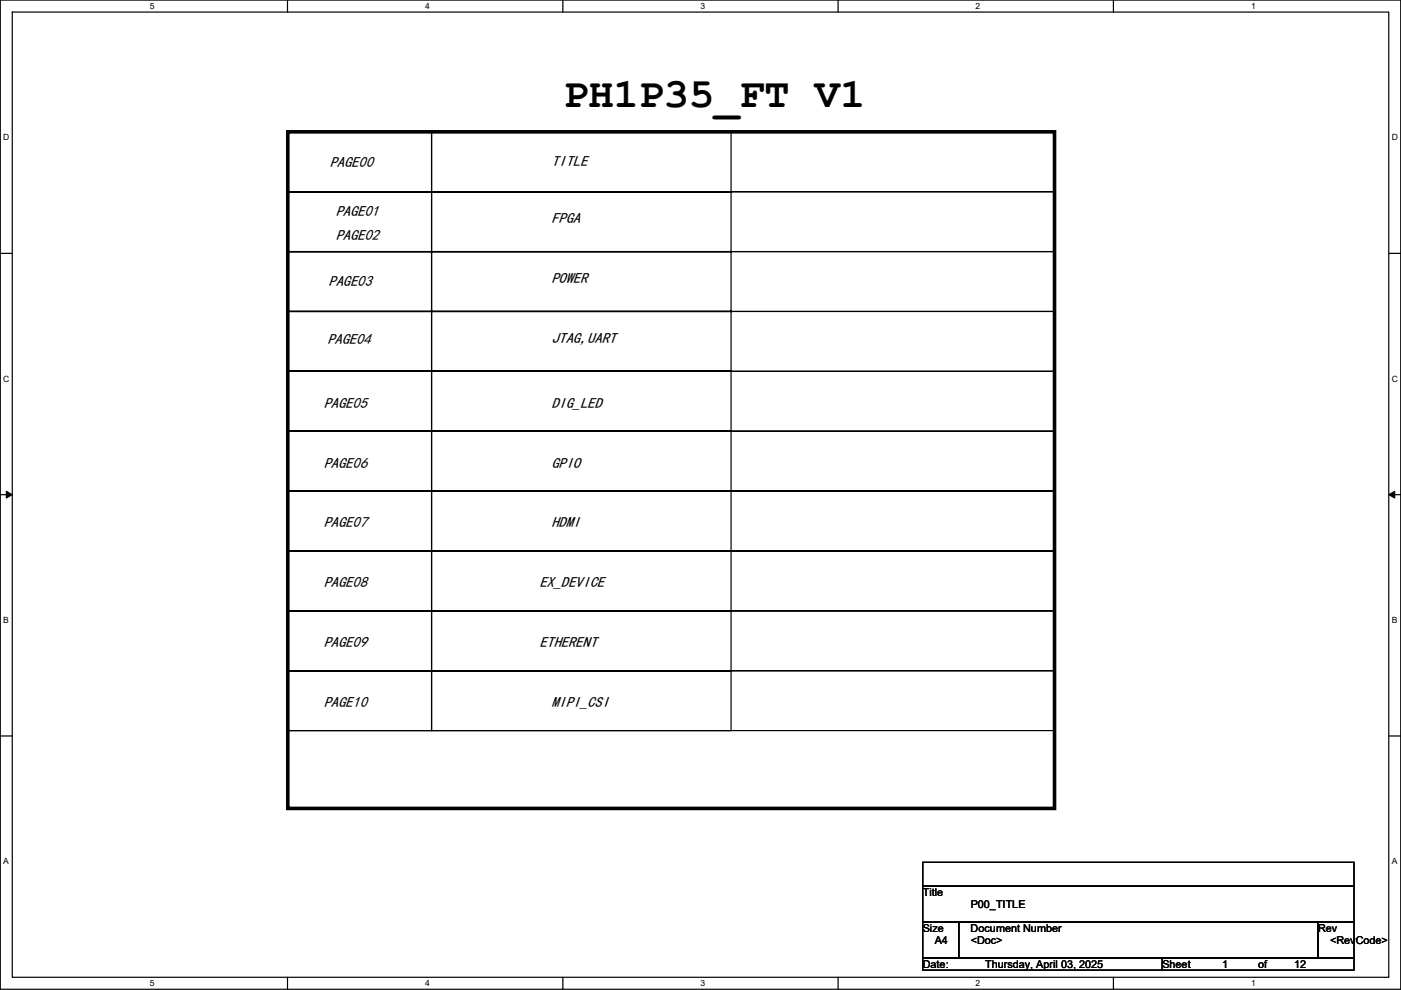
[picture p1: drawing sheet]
<svg xmlns="http://www.w3.org/2000/svg" width="297mm" height="210mm" viewBox="0 0 297 210" stroke-linecap="round" stroke-linejoin="round" font-family="sans-serif">
<defs><g id="words">
<text font-size="8.9" x="119.4" y="22.7">PH1P35_FT V1</text>
<g font-size="3.2">
<text x="69.9" y="35.4">PAGE00</text>
<text x="116.9" y="35.2">TI TLE</text>
<text x="71.2" y="45.8">PAGE01</text>
<text x="116.9" y="47.4">FPGA</text>
<text x="71.2" y="50.9">PAGE02</text>
<text x="69.7" y="60.6">PAGE03</text>
<text x="116.9" y="60.1">POWER</text>
<text x="69.4" y="73">PAGE04</text>
<text x="116.9" y="72.8">JTAG, UART</text>
<text x="68.6" y="86.5">PAGE05</text>
<text x="116.9" y="86.5">DI G_LED</text>
<text x="68.6" y="99.2">PAGE06</text>
<text x="116.9" y="99.2">GPI O</text>
<text x="68.6" y="111.9">PAGE07</text>
<text x="116.9" y="111.9">HDMI</text>
<text x="68.6" y="124.6">PAGE08</text>
<text x="114.4" y="124.6">EX_DEVI CE</text>
<text x="68.6" y="137.3">PAGE09</text>
<text x="114.4" y="137.3">ETHERENT</text>
<text x="68.6" y="150">PAGE1</text>
<text x="76.3" y="150">0</text>
<text x="116.9" y="150">MI PI _CSI</text>
</g>
<g font-size="2.3">
<text x="195.6" y="190">Title</text>
<text x="195.6" y="197.7">Size</text>
<text x="205.8" y="197.7">Document Number</text>
<text x="205.8" y="192.6">P00_TITLE</text>
<text x="279.5" y="197.7">Rev</text>
<text x="198.2" y="200.2">A4</text>
<text x="205.8" y="200.2">&lt;Doc&gt;</text>
<text x="282" y="200.2">&lt;RevCode&gt;</text>
<text x="195.6" y="205.3">Date:</text>
<text x="208.8" y="205.3">Thursday, April 03, 2025</text>
<text x="246.4" y="205.3">Sheet</text>
<text x="259.1" y="205.3">1</text>
<text x="266.8" y="205.3">of</text>
<text x="274.4" y="205.3">12</text>
</g>
<g font-size="1.8">
<text x="31.8" y="1.9">5</text>
<text x="90.1" y="1.9">4</text>
<text x="148.5" y="1.9">3</text>
<text x="206.9" y="1.9">2</text>
<text x="265.2" y="1.9">1</text>
<text x=".7" y="29.8">D</text>
<text x="295.1" y="29.8">D</text>
<text x=".7" y="81">C</text>
<text x="295.1" y="81">C</text>
<text x=".7" y="132.1">B</text>
<text x="295.1" y="132.1">B</text>
<text x=".7" y="183.3">A</text>
<text x="295.1" y="183.3">A</text>
<text x="31.8" y="209.2">5</text>
<text x="90.1" y="209.2">4</text>
<text x="148.5" y="209.2">3</text>
<text x="206.9" y="209.2">2</text>
<text x="265.2" y="209.2">1</text>
</g>
</g></defs>
<path d="M.1 0h296.9v209.8h-296.9zM2.6 2.6h291.8v204.7h-291.8z" fill="none" stroke="#000" stroke-width=".25"/>
<g fill="#fff">
<path d="M31.8 .3h1v2h-1z"/>
<path d="M31.8 207.5h1v2.1h-1z"/>
</g>
<path d="M61 0v2.6M61 207.3v2.5" fill="none" stroke="#000" stroke-width=".25"/>
<g fill="#fff">
<path d="M90.1 .3h1v2h-1z"/>
<path d="M90.1 207.5h1v2.1h-1z"/>
</g>
<path d="M119.3 0v2.6M119.3 207.3v2.5" fill="none" stroke="#000" stroke-width=".25"/>
<g fill="#fff">
<path d="M148.5 .3h1v2h-1z"/>
<path d="M148.5 207.5h1v2.1h-1z"/>
</g>
<path d="M177.7 0v2.6M177.7 207.3v2.5" fill="none" stroke="#000" stroke-width=".25"/>
<g fill="#fff">
<path d="M206.9 .3h1v2h-1z"/>
<path d="M206.9 207.5h1v2.1h-1z"/>
</g>
<path d="M236.1 0v2.6M236.1 207.3v2.5" fill="none" stroke="#000" stroke-width=".25"/>
<g fill="#fff">
<path d="M265.2 .3h1v2h-1z"/>
<path d="M265.2 207.5h1v2.1h-1z"/>
<path d="M.7 28.2h1.3v2h-1.3z"/>
<path d="M295.1 28.2h1.3v2h-1.3z"/>
<path d="M.7 79.3h1.3v2.1h-1.3z"/>
<path d="M295.1 79.3h1.3v2.1h-1.3z"/>
</g>
<path d="M.1 53.7h2.5M294.4 53.7h2.6" fill="none" stroke="#000" stroke-width=".25"/>
<g fill="#fff">
<path d="M.7 130.5h1.2v2h-1.2z"/>
<path d="M295.1 130.5h1.2v2h-1.2z"/>
</g>
<path d="M.1 104.9h2.5M294.4 104.9h2.6" fill="none" stroke="#000" stroke-width=".25"/>
<path d="M1.3 104.2l1.3 .7-1.3 .7zM294.4 104.9l1.3-.7v1.4z" fill="#000" stroke="#000" stroke-width=".21"/>
<g fill="#fff">
<path d="M.7 181.7h1.2v2h-1.2z"/>
<path d="M295.1 181.7h1.2v2h-1.2z"/>
</g>
<g fill="none" stroke="#000" stroke-width=".25">
<path d="M61 28v3.5M61 28h162.6v12.7h-162.6zM61 28h30.5v12.7h-30.5zM91.5 28h63.5v12.7h-63.5zM61 40.7h162.6v12.7h-162.6zM61 40.7h30.5v12.7h-30.5zM61 53.4h162.6v12.7h-162.6zM61 53.4h30.5v12.7h-30.5zM91.5 40.7h63.5v12.7h-63.5zM91.5 53.4h63.5v12.7h-63.5zM61 66.1h162.6v12.7h-162.6zM61 66.1h30.5v12.7h-30.5z"/>
<path d="M61 78.8h162.6v12.7h-162.6zM61 78.8h30.5v12.7h-30.5zM91.5 66.1h63.5v12.7h-63.5zM91.5 78.8h63.5v12.7h-63.5zM61 91.5h162.6v12.7h-162.6zM61 91.5h30.5v12.7h-30.5zM91.5 91.5h63.5v12.7h-63.5zM61 104.2h162.6v12.7h-162.6zM61 104.2h30.5v12.7h-30.5zM61 116.9h162.6v12.7h-162.6zM61 116.9h30.5v12.7h-30.5zM91.5 104.2h63.5v12.7h-63.5z"/>
<path d="M91.5 116.9h63.5v12.7h-63.5zM61 129.6h162.6v12.7h-162.6zM61 129.6h30.5v12.7h-30.5zM91.5 129.6h63.5v12.7h-63.5zM.1 156.1h2.5M61 142.3h162.6v12.7h-162.6zM61 142.3h30.5v12.7h-30.5zM91.5 142.3h63.5v12.7h-63.5zM294.4 156.1h2.6M195.6 182.9h91.5v5.1h-91.5zM195.6 188h91.5v7.6h-91.5zM195.6 195.6h7.7v7.6h-7.7z"/>
<path d="M203.3 195.6h76.2v7.6h-76.2zM279.5 195.6h7.6v7.6h-7.6zM195.6 203.2h50.8v2.6h-50.8zM246.4 203.2h40.7v2.6h-40.7z"/>
</g>
<path d="M61 28h162.6v143.5h-162.6z" fill="none" stroke="#000" stroke-width=".76"/>
<use href="#words"/>
</svg>
